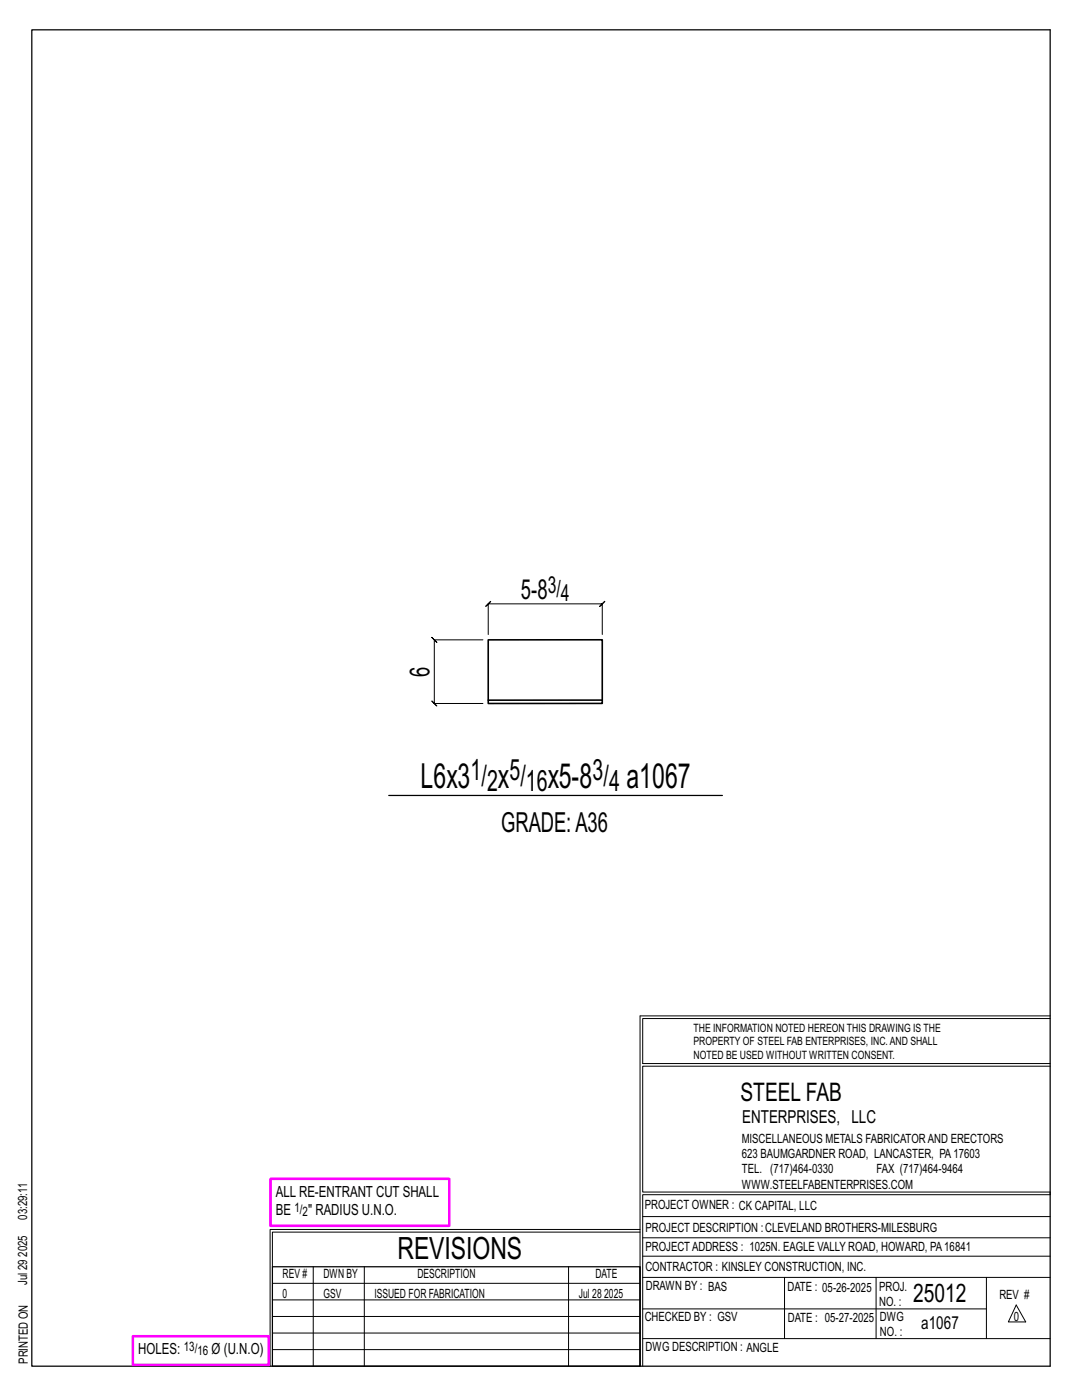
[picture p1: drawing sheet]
<svg xmlns="http://www.w3.org/2000/svg" width="216mm" height="279mm" viewBox="0 0 216 279" stroke-linecap="round" stroke-linejoin="round" font-family="sans-serif">
<defs><g id="words">
<g font-size="6.9">
<text x="83.9" y="157.3">L6x3</text>
<text x="99.4" y="157.3">x</text>
<text x="109.3" y="157.3">x5-8</text>
<text x="125" y="157.3">a1067</text>
</g>
<text font-size="6.1" x="79.3" y="251.3">REVISIONS</text>
<g font-size="5.9">
<text x="93.9" y="155.7">1/</text>
<text x="101.7" y="155.7">5/</text>
<text x="118.3" y="155.7">3/</text>
<text x="97.2" y="157.8">2</text>
<text x="104.9" y="157.8">16</text>
<text x="121.5" y="157.8">4</text>
</g>
<g font-size="5.5">
<text x="104" y="119.5">5-8</text>
<text x="85.7" y="135.1" transform="rotate(-90 85.7 135.1)">6</text>
<text x="100" y="166">GRADE:A36</text>
</g>
<g font-size="5.1">
<text x="147.8" y="219.8">STEEL FAB</text>
<text x="182.2" y="259.9">25012</text>
</g>
<g font-size="4.7">
<text x="109.3" y="118.3">3/</text>
<text x="111.9" y="119.9">4</text>
</g>
<g font-size="3.6">
<text x="148.1" y="224.1">ENTERPRISES, LLC</text>
<text x="183.8" y="265.2">a1067</text>
</g>
<g font-size="3.1">
<text x="55" y="238.9">ALL RE-ENTRANT CUT SHALL</text>
<text x="55" y="242.5">BE</text>
<text x="61.5" y="242.5">&quot; RADIUS U.N.O.</text>
<text x="27.6" y="270.2">HOLES:</text>
<text x="42.2" y="270.2">Ø (U.N.O)</text>
</g>
<g font-size="2.6">
<text x="58.8" y="241.8">1/</text>
<text x="60.4" y="242.7">2</text>
<text x="36.7" y="269.6">13/</text>
<text x="39.4" y="270.5">16</text>
</g>
<g font-size="2.5">
<text x="148" y="231.2">623 BAUMGARDNER ROAD, LANCASTER, PA17603</text>
<text x="148" y="228.1">MISCELLANEOUS METALS FABRICATORAND ERECTORS</text>
<text x="148" y="237.2">WWW.STEELFABENTERPRISES.COM</text>
<text x="148" y="234.2">TEL. (717)464-0330</text>
<text x="174.9" y="234.2">FAX (717)464-9464</text>
<text x="5.4" y="243.4" transform="rotate(-90 5.4 243.4)">03:29:11</text>
<text x="128.7" y="241.3">PROJECT OWNER : CK CAPITAL, LLC</text>
<text x="128.8" y="246">PROJECT DESCRIPTION :CLEVELAND BROTHERS-MILESBURG</text>
<text x="5.4" y="250.8" transform="rotate(-90 5.4 250.8)">2025</text>
<text x="128.8" y="249.7">PROJECTADDRESS : 1025N. EAGLE VALLY ROAD, HOWARD, PA16841</text>
<text x="5.4" y="256.5" transform="rotate(-90 5.4 256.5)">Jul 29</text>
<text x="56.4" y="255">REV #</text>
<text x="64.5" y="255">DWN BY</text>
<text x="83.3" y="255">DESCRIPTION</text>
<text x="118.8" y="255">DATE</text>
<text x="128.8" y="253.7">CONTRACTOR : KINSLEY CONSTRUCTION, INC.</text>
<text x="128.9" y="257.5">DRAWN BY : BAS</text>
<text x="157.1" y="257.6">DATE : 05-26-2025</text>
<text x="175.4" y="257.7">PROJ.</text>
<text x="56.4" y="259">0</text>
<text x="64.5" y="259">GSV</text>
<text x="74.7" y="259">ISSUED FOR FABRICATION</text>
<text x="115.5" y="259">Jul 28</text>
<text x="120.6" y="259">2025</text>
<text x="128.6" y="263.7">CHECKED BY : GSV</text>
<text x="157.2" y="263.7">DATE : 05-27-2025</text>
<text x="175.4" y="260.7">NO. :</text>
<text x="175.6" y="263.7">DWG</text>
<text x="199.4" y="259.2">REV #</text>
<text x="202.3" y="263.7">0</text>
<text x="128.8" y="269.7">DWG DESCRIPTION : ANGLE</text>
<text x="175.6" y="266.7">NO. :</text>
<text x="5.5" y="272.2" transform="rotate(-90 5.5 272.2)">PRINTED ON</text>
</g>
<g font-size="2.3">
<text x="138.4" y="208.6">PROPERTY OF STEEL FAB ENTERPRISES, INC.AND SHALL</text>
<text x="138.4" y="205.9">THE INFORMATION NOTED HEREON THIS DRAWING IS THE</text>
<text x="138.4" y="211.3">NOTED BE USED WITHOUT WRITTEN CONSENT.</text>
</g>
</g></defs>
<g fill="none" stroke="#000" stroke-width=".2">
<path d="M96.4 127.7h-9.7l-.5-.5 1 1-.5-.5v12.7l-.5-.5 1 1-.5-.5h9.7M120.2 126.6v-6.1l.5-.5-1 1 .5-.5h-22.8l.5-.5-1 1 .5-.5v6.1M127.7 202.7v70M127.7 202.7h81.8M209.5 203.3h-81.3v9h81.3M209.5 212.8h-81.3v25.1h81.3v.5h-81.3v34.3M54.4 259.4h73.3M54.4 256.1h73.3M62.5 252.8v19.9M72.7 252.8v19.9M113.4 252.8v19.9M127.7 245.4h-73.8v27.3"/>
<path d="M127.7 245.9h-73.3v6.9M128.2 242.8h81.3M128.2 254.9h81.3M128.2 250.7h81.3M128.2 247h81.3M156.5 254.9v12.2M174.8 254.9v12.2M196.8 254.9v12.2M54.4 269.3h73.3M54.4 266h73.3M54.4 262.7h73.3M128.2 261.2h68.6"/>
<path d="M128.2 267.1h81.3M202.8 260.4l1.9 3.4h-3.5z"/>
</g>
<path d="M6.3 6h203.2v266.7h-203.2zM77.6 158.8h66.5M54.4 252.8h73.3v19.9h-73.3z" fill="none" stroke="#000" stroke-width=".25"/>
<path d="M54 235.3h35.6v9.3h-35.6zM26.5 266.7h27.1v5.7h-27.1z" fill="none" stroke="#f0f" stroke-width=".5"/>
<path d="M97.4 139.7h22.8v.7h-22.8zM120.2 139.7v-12h-22.8v12" fill="none" stroke="#000" stroke-width=".32"/>
<use href="#words"/>
</svg>
